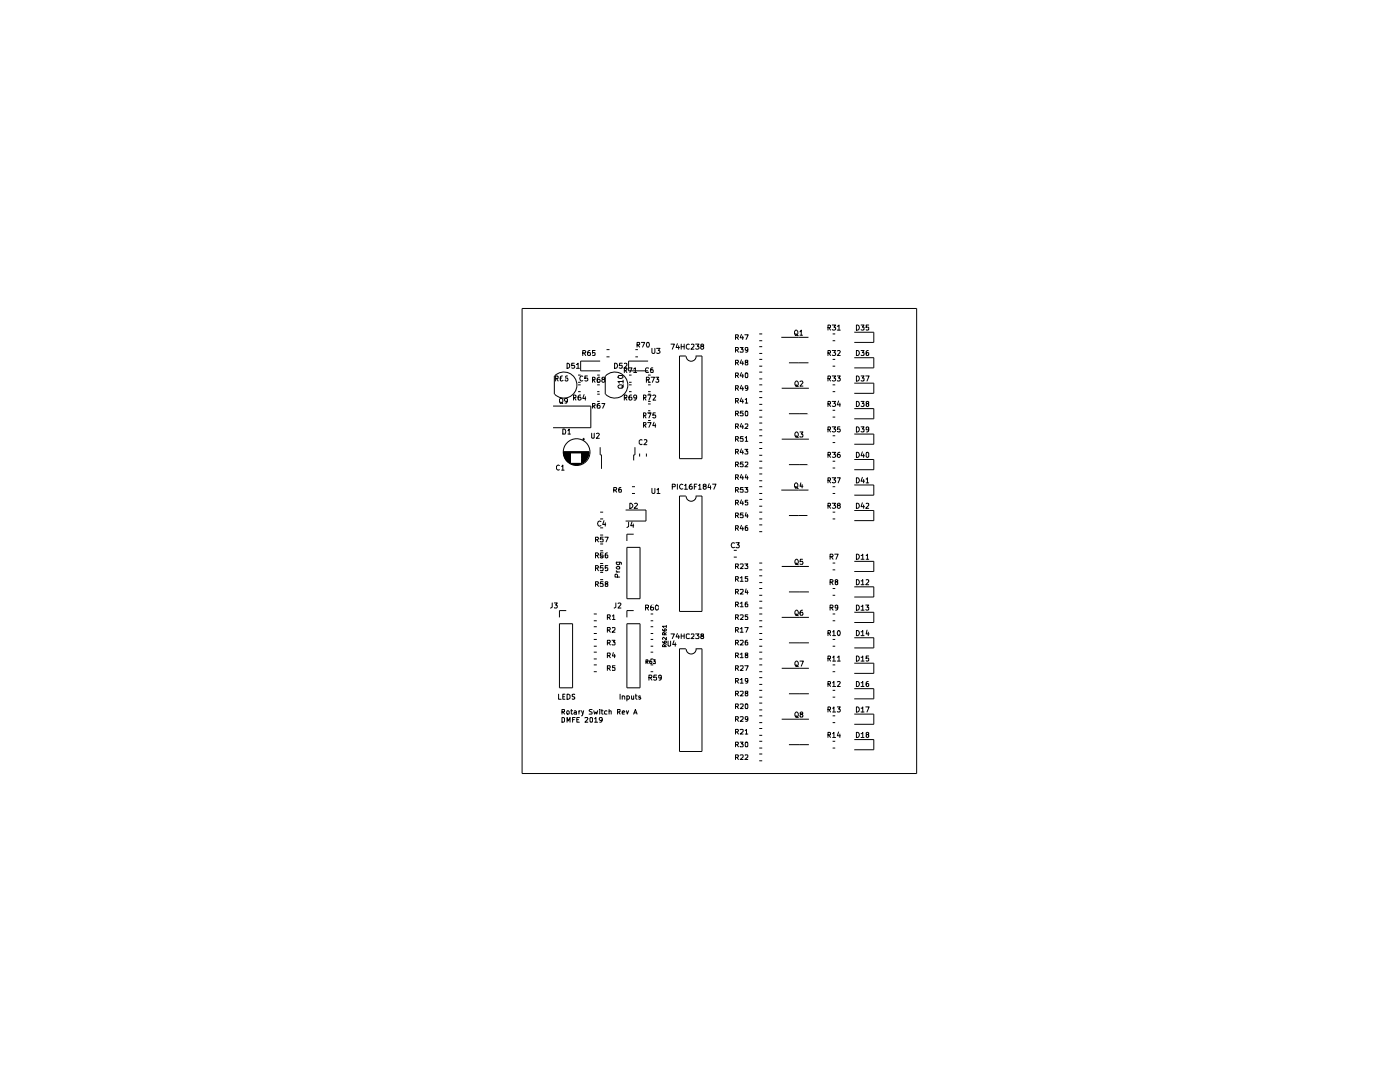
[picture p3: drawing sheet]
<svg xmlns="http://www.w3.org/2000/svg" width="279mm" height="216mm" viewBox="0 0 279 216" stroke-linecap="round" stroke-linejoin="round" font-family="sans-serif">
<g fill="none" stroke="#000" stroke-width=".2">
<path d="M104.2 61.6h78.7v92.7h-78.7zM110.6 75v3.7M110.7 75a2.6 2.6 0 0 1 3.7 0 2.6 2.6 0 0 1 0 3.7 2.6 2.6 0 0 1-3.7 0M110.9 75.5h.4l.1-.4-.5-.1v1M111.1 75.5l.3 .5M111.7 79.6l.5-.1a.63 .63 0 0 1 0 .9l-.5-.1zM112.2 75l-.3 .1-.1 .2v.6l.4 .1 .2-.1-.2-.5h-.3l-.1 .2M113.2 72.5l.5 .2v.5l-.4 .3h-.1zM113.3 75h-.3a.7 .7 0 0 0-.1 1h.3l.1-.4v-.2h-.5l-.1 .2M113.3 79.9l-.2 .2-.4-.1v-.5h.5l.1 .2-.2 .7h-.4M114.4 79.3h.5v-.4l-.5-.1v1M114.6 72.5h-.5v.5l.5-.1 .1 .4-.3 .2-.3-.1"/>
<path d="M114.6 79.3l.3 .5M115 72.7l.4-.2v1M115 73.5h.6M115.4 78.1h.5M115.4 74.8h.5M115.4 76.8h.5M115.4 76.3h.5M115.9 78.8h-.3l-.2 .3v.7h.3l.3-.1-.1-.5h-.4l-.1 .2M116.3 75.1a.45 .45 0 0 0-.6 .4 .45 .45 0 0 0 .6 .4M116.3 70.4h.5l.1-.3-.2-.2h-.4v1.1M116.6 78.7l-.3 .8h.6M116.6 70.4l.3 .6"/>
<path d="M116.8 79.2v.6M117.2 75h-.5v.5l.5-.1 .1 .5-.2 .1-.4-.1M117.7 69.9l-.3 .1-.2 .8 .3 .2 .3-.1-.1-.5h-.3l-.2 .1M118.3 75.8h.4l.1-.4-.5-.1v1M118.4 75.8l.4 .5M118.8 69.9h-.5v.5h.5v.5h-.5M119.2 78.1h.5M119.2 78.7h.5M119.2 74.8h.5M119.2 76.8h.5M119.2 76.3h.5M119.7 75.3h-.3l-.2 .2v.7l.3 .1 .3-.2-.1-.4h-.4l-.1 .2"/>
<path d="M119.8 72.1h-3.9v1.9h3.9M120.3 75.7l-.2-.2 .2-.2 .4 .1-.1 .3h-.3l-.2 .2 .2 .4 .4-.2-.2-.4M120.8 75v3.7M120.9 75a2.6 2.6 0 0 1 3.6 0 2.6 2.6 0 0 1 0 3.7 2.6 2.6 0 0 1-3.6 0M121 69.8h.6M121 71.2h.6M122.7 72.5a.52 .52 0 0 1 .6 .5 .52 .52 0 0 1-.6 .5zM123.3 77a.6 .6 0 0 1 1 0l-.1 .5h-.7zM123.4 75l.8-.1 .1 .4a.58 .58 0 0 1-1-.1zM124.2 72.5h-.5l-.1 .5 .5-.1 .1 .5h-.6M124.3 76.1h-1l.3 .4M124.3 75.9v.6"/>
<path d="M124.4 76.8l-.3 .5M124.6 79.3h.4l.1-.4-.5-.1v1M124.6 73.9l.5-.1v-.3l-.5-.1v.9M124.6 72.6h.5v.3l-.6 .6h.6M124.8 79.3l.3 .5M124.8 73.9l.3 .4M125.4 73.4h.7l-.4 .9M125.5 78.1h.5M125.5 74.8h.5M125.5 76.8h.5M125.5 76.3h.5M126 78.8h-.2l-.3 .3v.7h.4l.2-.1-.1-.5h-.4l-.1 .2"/>
<path d="M126.5 73.7l.3-.3v.9M126.5 74.3h.6M126.8 69.8h.5M126.8 71.2h.5M127.1 79.2l-.1 .2h-.5v-.2v-.2l.4-.2a.7 .7 0 0 1-.1 1h-.3M127.1 68.8l.5-.1v-.4h-.5v1M127.3 68.8l.3 .5M128 68.3h.7l-.5 1M128.4 79.3h.4l.1-.4-.5-.1v1M128.6 79.3l.3 .5M129 75.8h.5l.1-.4-.2-.1h-.4v1M129.2 68.3a.47 .47 0 0 1 .4 .5 .47 .47 0 0 1-.4 .5l-.2-.4z"/>
<path d="M129.3 78.8h.6l-.4 1M129.3 75.8l.3 .5M129.3 78.1h.6M129.3 78.7h.6M129.3 74.8h.6M129.3 76.8h.6M129.3 76.3h.6M129.3 72.1h-3.9v1.9h3.9M129.4 73.5l-.4-.1-.2 .2v.6l.2 .1h.4M129.9 75.3h.7l-.4 1M130.1 69.5v.9l.2 .1 .4-.1v-.9M130.3 78.9l.4-.1 .2 .2-.6 .8h.6"/>
<path d="M130.3 73.4l-.4 .2v.7h.5v-.5l-.4-.1-.1 .2M130.9 75.3h.6l-.4 .4 .4 .1v.4h-.6M131 69.5h.7l-.3 .4 .3 .2v.3l-.2 .1-.5-.1M133.9 68.7h.7l-.4 1M135.2 68.6l-.3 .7h.7M135.4 69v.7M135.9 68.7v1M135.9 69.2h.6M136.5 68.7v1M136.9 71h-1.3v20.5h4.5v-20.5h-1.3M136.9 71.1a1 1 0 0 0 1 1 1 1 0 0 0 1-1M137.6 68.7h-.3l-.3 .2v.5l.3 .3 .3-.1"/>
<path d="M138 68.7h.5v.4l-.6 .6h.6M138.8 68.7h.7l-.3 .4h.2l.1 .4-.3 .2-.4-.1M140 69.1l-.2-.3 .5-.1 .1 .1-.1 .3h-.3l-.2 .2 .2 .4 .4-.2-.1-.4M146.8 77.5l.5-.1v-.4h-.5v.9M146.8 69.8h.4l.2-.2-.1-.3h-.5v1M146.8 72.4l.5-.1v-.4h-.5v.9M146.8 74.9l.5-.1v-.4h-.5v1M146.8 67.3h.4l.2-.2-.1-.3h-.5v.9M147 77.5l.4 .4M147 69.8l.4 .5M147 72.4l.4 .4M147 74.9l.4 .5"/>
<path d="M147 67.3l.4 .4M147.7 69.3h.6l-.3 .4 .3 .1v.4h-.6M148 79.4l-.3 .7h.7M148 76.9l-.3 .7h.7M148 71.8l-.3 .7h.7M148 74.3l-.3 .7h.7M148 66.7l-.3 .7h.7M148.2 67.1v.6M148.2 72.1v.7M148.2 74.7v.7M148.2 77.2v.7M148.2 79.8v.6"/>
<path d="M148.6 66.8h.7l-.4 .9M148.7 79.8l.3-.3v.9M148.8 74.4h.4v.2v.8h-.4l-.1-.2zM148.9 72.3l-.2-.3 .5-.1v.2l-.5 .3 .1 .4 .4-.1v-.3l-.1-.1M149.2 77.4l-.1 .2-.4-.1v-.5h.5v.7l-.4 .2M149.2 69.8l-.1 .1-.4-.1v-.4h.5v.7l-.4 .2M151.5 78.1h.6M151.5 76.8h.6M151.5 79.3h.6M151.5 75.6h.6M151.5 73.1h.6M151.5 71.7h.6"/>
<path d="M151.5 68h.6M151.5 66.6h.6M151.5 69.2h.6M151.5 74.3h.6M151.5 70.5h.6M155.9 67.3h5.4M156 77.5h5.4M157.5 72.4h3.8M158.6 66l.4-.1a.66 .66 0 0 1 .1 1h-.4l-.1-.4zM158.7 66.6l.6 .4M158.7 76.2l.4-.2a.66 .66 0 0 1 0 1h-.3l-.2-.3zM158.8 76.8l.5 .3"/>
<path d="M159.7 66.2l.2-.3v1M159.7 76.1l.4-.1 .1 .3-.5 .7h.5M159.7 66.9h.5M165.2 65.4h.5v-.5h-.5v1M165.2 75.5h.5v-.4l-.5-.1v1M165.2 70.4h.5v-.4l-.5-.1v1.1M165.4 65.4l.3 .5M165.4 75.5l.3 .5M165.4 70.4l.3 .6M166.1 64.9h.7l-.4 .4h.3l.1 .4-.3 .2-.4-.1M166.1 75h.7l-.4 .4h.3l.1 .5-.3 .1-.4-.1M166.1 69.9h.7l-.4 .5h.3l.1 .4-.3 .2-.4-.1"/>
<path d="M166.2 78.1h.5M166.2 76.8h.5M166.2 73.1h.5M166.2 71.7h.5M166.2 68h.5M166.2 66.6h.5M167.1 65.1l.3-.2v1M167.1 75h.6l-.3 .4h.2l.1 .5-.2 .1-.4-.1M167.1 70l.4-.1 .2 .2-.6 .9h.6M167.1 65.9h.6M170.5 66.3h3.9v2h-3.9M170.5 71.4h3.9v2h-3.9"/>
<path d="M170.5 76.5h3.9v2h-3.9M170.9 75a.52 .52 0 0 1 .6 .5 .52 .52 0 0 1-.6 .5zM170.9 69.9a.52 .52 0 0 1 .6 .5 .52 .52 0 0 1-.6 .6zM170.9 64.9a.52 .52 0 0 1 .6 .5 .52 .52 0 0 1-.6 .5zM171.8 75h.6l-.3 .4 .3 .1v.4h-.6M171.8 69.9h.6l-.3 .5h.3v.5h-.6M171.8 64.9h.6l-.3 .4 .3 .1v.4h-.6M172.8 75h.7l-.5 1M173.3 69.9l-.4 .1v.2v.7h.5l-.1-.5h-.4v.1M173.4 64.9h-.5v.5h.5v.4h-.5M110.4 81h7.5v4.3h-7.5M111.6 92.9l-.2-.1-.3 .2v.6l.3 .2 .2-.1"/>
<path d="M111.8 80.3l.5 .2M112.1 93l.2-.2v1M112.1 93.8h.5M112.3 85.6a.59 .59 0 0 1 .6 .4 .59 .59 0 0 1-.2 .6h-.4zM112.4 90.4h1.5M112.4 90.5h1.5M112.4 90.6h1.5M112.4 90.3h5.2M112.4 90.2h5.2M112.5 90.8h1.4M112.5 90.9h1.4M112.5 90.7h1.4"/>
<path d="M112.6 91h1.3M112.6 91.1h1.3M112.6 91.2h1.3M112.7 91.3h1.2M112.7 91.4h1.2M112.8 91.5h1.1M112.8 91.6h1.1M112.9 91.7h1M112.9 91.8h1M113 91.9h.9M113.1 91.9h.8M113.2 92h.7"/>
<path d="M113.3 92.1h.6M113.3 85.9l.3-.3v1M113.3 86.6h.5M113.4 92.2h.5M113.5 92.3h.4M113.6 92.4h.3M113.8 92.5h2.4M113.9 92.5h2.1M114.1 92.6h1.8M114.4 92.7h1.2M116 91.5h1.2M116 90.8h1.5"/>
<path d="M116 91.6h1.2M116 91.7h1.1M116 90.9h1.5M116 92.4h.4M116 91.8h1.1M116 91.9h.9M116 91.9h1M116 92h.8M116 92.1h.7M116 92.2h.6M116 92.3h.5M116 91h1.4"/>
<path d="M116 91.1h1.4M116 91.2h1.4M116 91.3h1.3M116 91.4h1.3M116 91.4h1.2M116 90.4h1.6M116 90.5h1.6M116 90.6h1.6M116 90.7h1.5M116.2 87.6h.5M116.5 87.4v.5M118.1 86.4v1l.2 .1 .3-.1v-1"/>
<path d="M118.3 81l.5-.1-.1-.4h-.4v.9M118.4 81l.4 .4M119 86.5l.4-.1 .2 .2-.6 .9h.6M119.2 80.1h.5M119.7 80.5h-.3l-.2 .2v.7h.5v-.5h-.3l-.2 .1M119.8 89.2v1.6h.2v2.8M120.1 80.5h.6l-.4 .9M122.5 97.8l.5-.1v-.4h-.5v.9M122.7 97.8l.4 .4M123.9 97.3l-.4 .2v.6h.5v-.4l-.3-.1-.2 .2M126.1 97.1h.6M126.1 98.5h.6"/>
<path d="M126.7 89.2v1.6h-.2v1.1M127.6 90.5v.6M128.2 87.8l-.3-.1-.3 .3v.5l.3 .2 .3-.1M128.4 82.9h.4l.1-.4-.5-.1v1M128.4 84.8h.5v-.4l-.5-.1v1M128.6 87.8h.5v.3l-.6 .6h.6M128.6 82.9l.3 .5M128.6 84.8l.3 .5M129 90.5v.6M129.3 82.4h.6l-.4 1M129.3 84.3h.6l-.4 1M129.3 80.1h.6"/>
<path d="M129.3 80.6h.6M129.3 82h.6M129.3 82.5h.6M129.3 83.9h.6M130.1 97.5v.8l.2 .2 .4-.2v-.8M130.5 84.2l-.2 .7h.6M130.8 82.4h-.4l-.1 .5 .5-.1 .1 .4-.2 .2-.4-.1M130.8 84.6v.7M131.1 97.7l.3-.2v1M131.1 98.5h.6M134.2 97.1h.5l.1-.4-.6-.1v1M135.2 96.6v1"/>
<path d="M136.3 96.7a.47 .47 0 0 0-.7 .4 .47 .47 0 0 0 .7 .4M136.6 96.9l.3-.3v1M136.6 97.6h.6M136.9 99h-1.3v23h4.5v-23h-1.3M136.9 99a1 1 0 0 0 1 1 1 1 0 0 0 1-1M138.1 96.6l-.4 .1-.1 .8 .2 .1 .3-.1v-.5h-.5v.2M138.6 97.1h.3M139.1 96.6h-.5v1M139.4 96.9l.3-.3v1M139.4 97.6h.5M140.5 97l-.2-.1v-.2l.4-.1 .2 .2v.2l-.6 .1v.4l.2 .1 .4-.1v-.3l-.2-.2M141.5 96.5l-.2 .8h.6"/>
<path d="M141.8 96.9v.7M142.2 96.6h.7l-.4 1M146.8 87.6l.5-.1v-.4h-.5v1M146.8 85.1l.5-.1v-.4h-.5v.9M146.8 82.5h.5v-.5h-.5v1M146.8 80l.5-.1v-.4h-.5v.9M146.8 97.8l.5-.1v-.4h-.5v.9M146.8 95.2h.5v-.5h-.5v1M146.8 92.7l.5-.1v-.4h-.5v.9M146.8 90.2l.5-.1v-.4h-.5v.9M147 87.6l.4 .5M147 85.1l.4 .4"/>
<path d="M147 82.5l.4 .5M147 80l.4 .4M147 97.8l.4 .4M147 95.2l.4 .5M147 92.7l.4 .4M147 90.2l.4 .4M148 84.5l-.3 .7h.7M148 99.7l-.3 .7h.7M148 94.7l-.3 .6h.7M148 89.6l-.3 .7h.7M148.2 84.8v.7M148.2 89.9v.7"/>
<path d="M148.2 95v.7M148.3 87.1h-.5l-.1 .4h.6v.5h-.6M148.3 82h-.5l-.1 .5h.6v.4h-.6M148.3 97.3h-.5l-.1 .4h.6v.4h-.6M148.3 92.2h-.5l-.1 .4h.6v.4h-.6M148.6 97.3h.6l-.3 .3 .3 .1v.4h-.6M148.6 89.7h.6l-.3 .3 .3 .1v.4h-.6M148.7 87.4l.3-.3v1M148.7 84.7l.5-.1v.4l-.6 .5h.6M148.7 92.3l.5-.1v.4l-.6 .5h.6M148.7 88.1h.5M148.7 80.4h.5"/>
<path d="M148.8 82h.4v.2v.8h-.4l-.1-.2zM148.9 94.7l-.2 .6h.6M149.2 95v.7M149.2 99.8h-.5v.4h.5v.6l-.5-.1M151.5 90.8h.6M151.5 92h.6M151.5 88.3h.6M151.5 87h.6M151.5 85.8h.6M151.5 84.4h.6M151.5 83.2h.6M151.5 81.9h.6"/>
<path d="M151.5 80.7h.6M151.5 97.1h.6M151.5 99.7h.6M151.5 98.5h.6M151.5 94.6h.6M151.5 95.9h.6M151.5 93.4h.6M151.5 89.5h.6M155.9 97.8h5.4M156 87.6h5.4M157.5 92.7h3.9M157.5 82.5h3.9"/>
<path d="M158.6 96.5l.4-.1a.66 .66 0 0 1 .1 1h-.4l-.1-.4zM158.7 86.4l.4-.2a.66 .66 0 0 1 0 1h-.3l-.2-.3zM158.7 97.1l.6 .4M158.8 87l.5 .3M159.7 86.2h.5l-.3 .4h.3v.2v.4l-.5-.1M159.8 96.4l-.1 .6h.5M160.1 96.7v.7M165.2 85.7h.5v-.4l-.5-.1v1M165.2 80.6h.5v-.4l-.5-.1v1M165.2 95.8h.5v-.4l-.5-.1v1.1M165.2 90.8h.5v-.5h-.5v1M165.4 85.7l.3 .5"/>
<path d="M165.4 80.6l.3 .5M165.4 95.8l.3 .6M165.4 90.8l.3 .5M166.1 85.2h.7l-.4 .4h.3l.1 .4-.3 .2-.4-.1M166.1 80.1h.7l-.4 .4h.3l.1 .4-.3 .2-.4-.1M166.1 95.3h.7l-.4 .5h.3l.1 .4-.3 .2-.4-.1M166.1 90.3h.7l-.4 .4h.3l.1 .4-.3 .2-.4-.1M166.2 92h.5M166.2 88.3h.5M166.2 87h.5M166.2 83.2h.5M166.2 81.9h.5"/>
<path d="M166.2 97.1h.5M166.2 98.5h.5M166.2 93.4h.5M167.1 95.3h.6l-.4 1.1M167.4 80l-.3 .8h.6M167.6 85.2h-.4l-.1 .5 .5-.1 .1 .4-.2 .2-.4-.1M167.6 90.3h-.3l-.2 .8 .2 .2 .4-.2-.1-.4h-.4l-.1 .1M167.6 80.4v.7M170.5 91.7h3.9v2h-3.9M170.5 86.6h3.9v2h-3.9M170.5 81.5h3.9v2.1h-3.9M170.5 96.8h3.9v2h-3.9"/>
<path d="M170.9 95.3a.52 .52 0 0 1 .6 .5 .52 .52 0 0 1-.6 .6zM170.9 80.1a.52 .52 0 0 1 .6 .5 .52 .52 0 0 1-.6 .5zM170.9 90.3a.52 .52 0 0 1 .6 .5 .52 .52 0 0 1-.6 .5zM170.9 85.2a.52 .52 0 0 1 .6 .5 .52 .52 0 0 1-.6 .5zM171.8 80.1h.6l-.3 .4 .3 .1v.4h-.6M171.8 85.2h.6l-.3 .4 .3 .1v.4h-.6M172.1 95.2l-.3 .8h.7M172.1 90.2l-.3 .7h.7M172.4 90.6v.7M172.4 95.7v.7M172.9 95.6l.2-.3v1.1M172.9 96.4h.5"/>
<path d="M173 80.5l-.1-.1v-.2h.5l-.1 .3-.4 .1v.4l.1 .1 .4-.1v-.4l-.2-.1M173 90.3l.4 .1v.7l-.2 .2-.3-.2v-.7zM173.4 85.6l-.1 .2h-.4v-.5h.5v.6l-.1 .2-.4 .1M118.8 116.6l.6-.1v-.4h-.6v.9M118.8 113.4h.6v-.4l-.1-.1h-.5v1M118.8 110.8h.6v-.3l-.1-.2h-.5v1M118.8 107.7l.6-.1v-.4h-.6v.9M119.1 116.6l.3 .4M119.1 113.4l.3 .5M119.1 110.8l.3 .5M119.1 107.7l.3 .4M119.8 112.4h.6"/>
<path d="M119.8 114.2h.6M119.8 115.7h.6M119.8 109.9h.6M119.8 111.1h.6M119.8 103.5h.6M119.8 102.2h.6M119.8 106.8h.6M119.8 108.5h.6M119.8 105.3h.6M119.9 104.1a.47 .47 0 0 0-.6 .4 .47 .47 0 0 0 .6 .4M120.4 116.1h-.5l-.1 .4h.6v.4h-.6M120.4 112.9h-.5l-.1 .5 .5-.1 .1 .5h-.6"/>
<path d="M120.4 110.3h-.5l-.1 .5 .5-.1 .1 .6h-.6M120.4 107.2h-.5l-.1 .4h.6v.4h-.6M120.5 103.9l-.2 .7h.6M120.7 107.2h.7l-.4 .9M120.8 104.3v.7M121 116.5l-.2-.3 .4-.1 .1 .2-.5 .3 .1 .4 .4-.1v-.3l-.2-.1M121.2 110.3l-.3 .1-.1 .2v.7h.5l-.1-.6h-.3l-.1 .2M121.3 112.9h-.5v.5h.5v.4h-.5M123 113.9l.2 .2M123 113.2l.5-.2 .2 .1v.4h-.5zM123 112.2h.8l.2 .1v.3M123 114.1h.7"/>
<path d="M123.1 112.2l-.1 .2 .2 .3 .5-.1v-.4M123.2 115.1v-.5h-.5v.5h1M124.9 101.8h4v2.2h-4M125.1 109.2h2.6v10.3h-2.6zM125.4 104.2v.9l-.3 .1M125.7 100.4h.3l.3 .4-.3 .6h-.3zM126.1 104.1l-.2 .8h.6M126.4 104.6v.6M126.5 106.6h-1.4v1.3M126.6 100.5l.5-.1 .1 .3-.7 .7h.7M146.4 111.2h.6M146.4 109.8h.6"/>
<path d="M146.6 108.4a.47 .47 0 0 0-.7 .4 .47 .47 0 0 0 .7 .4M146.8 118.1l.5-.1v-.4h-.5v.9M146.8 115.6l.5-.1v-.4h-.5v.9M146.8 113l.5-.1v-.4h-.5v1M146.8 100.3l.5-.1v-.4h-.5v1M146.8 102.9l.5-.1v-.4h-.5v.9M146.8 105.4l.5-.1v-.4h-.5v.9M146.9 108.3h.6l-.3 .4h.3v.4l-.1 .2-.5-.1M147 118.1l.4 .4M147 115.6l.4 .4M147 113l.4 .5M147 100.3l.4 .5"/>
<path d="M147 102.9l.4 .4M147 105.4l.4 .4M147.7 117.7h.6v.3l-.6 .5h.6M147.7 115.3l.4-.2v.9M147.7 112.6h.6v.3l-.6 .6h.6M147.7 116h.6M148 104.8l-.3 .7h.7M148.2 100.1v.7M148.2 105.2v.6M148.3 102.4h-.5l-.1 .4h.6v.4h-.6M148.6 112.5h.6l-.3 .4h.3v.5h-.6M148.9 117.5l-.2 .7h.6"/>
<path d="M148.9 102.3l-.2 .7h.6M149.2 104.9l-.5 .2v.6h.5v-.4l-.3-.1-.2 .2M149.2 102.6v.7M149.2 117.9v.6M149.2 115.1h-.5v.4h.5v.5l-.5-.1M151.5 113.7h.6M151.5 118.8h.6M151.5 117.4h.6M151.5 112.4h.6M151.5 120h.6M151.5 116.2h.6M151.5 114.9h.6"/>
<path d="M151.5 101h.6M151.5 103.5h.6M151.5 102.2h.6M151.5 104.7h.6M151.5 106.1h.6M156 113h5.4M157.5 118.1h3.9M157.5 102.9h3.8M158.7 111.8l.4-.2a.66 .66 0 0 1 0 1h-.3l-.2-.3zM158.8 112.4l.5 .3M160.2 111.6h-.5v.5l.5-.1v.6l-.5-.1M165.2 100.9h.5v-.4l-.5-.1v1"/>
<path d="M165.4 100.9l.3 .5M165.7 116.2h.5l.1-.4-.2-.1h-.4v1M165.7 111.1h.5l.1-.4-.2-.1h-.4v1M165.9 116.2l.4 .5M165.9 111.1l.4 .5M166.1 100.4h.7l-.4 .4h.3l.1 .5-.3 .1-.4-.1M166.2 113.7h.5M166.2 118.8h.5M166.2 117.4h.5M166.2 112.4h.5M166.2 103.5h.5M166.2 102.2h.5"/>
<path d="M166.6 110.6h.7l-.5 1M166.8 116.1l-.1-.1v-.3h.5l-.1 .4-.4 .1v.4l.1 .1 .4-.1v-.4l-.2-.1M167.3 100.8l-.2-.2 .4-.2 .2 .2-.1 .2h-.3l-.2 .2 .2 .4 .4-.1-.2-.5M170.5 101.9h3.9v2h-3.9M170.5 112h3.9v2h-3.9M170.5 117.1h3.9v2h-3.9M170.9 115.7a.52 .52 0 0 1 .6 .5 .52 .52 0 0 1-.6 .5zM170.9 100.4a.52 .52 0 0 1 .6 .5 .52 .52 0 0 1-.6 .5zM170.9 110.6a.52 .52 0 0 1 .6 .5 .52 .52 0 0 1-.6 .5zM171.8 115.9h.2l.2-.2v1M171.8 110.8h.2l.2-.2v1M171.8 116.7h.6"/>
<path d="M171.8 111.6h.6M172.1 100.3l-.3 .8h.7M172.4 100.8v.6M172.9 115.7h.5v.4l-.6 .6h.6M172.9 100.5h.5v.3l-.6 .6h.6M172.9 110.8l.2-.2v1M172.9 111.6h.5M110.2 120.3v.9l-.3 .1M110.6 120.3h.6l-.3 .4h.2l.1 .5-.1 .1-.5-.1M111.5 138.5v1h.5M111.6 124.5h2.7v12.7h-2.7zM112.3 139h.4"/>
<path d="M112.7 138.5h-.4v1h.4M113 121.8h-1.4v1.4M113.2 138.5h.2l.4 .3v.5l-.4 .2h-.2zM114.7 138.6h-.5v.3l.5 .2v.3h-.5M118.5 125.1h.6M118.5 123.9h.6M118.5 122.5h.6M118.5 127.6h.6M118.5 126.4h.6M118.5 130.1h.6M118.5 128.9h.6M118.5 134h.6"/>
<path d="M118.5 131.5h.6M118.5 132.7h.6M121.2 128.3h.4l.2-.3-.1-.2h-.5v.9M121.2 125.7l.5-.1v-.4h-.5v1M121.2 123.2l.5-.1v-.4h-.5v.9M121.2 133.3h.4l.2-.2-.1-.3h-.5v1M121.2 130.8h.4l.2-.2-.1-.3h-.5v.9M121.5 128.3l.3 .4M121.5 125.7l.3 .5M121.5 123.2l.3 .4M121.5 133.3l.3 .5M121.5 130.8l.3 .4"/>
<path d="M122.1 127.8h.6l-.3 .3 .3 .1v.4h-.6M122.2 125.3l.5-.1v.4l-.6 .6h.6M122.2 122.9l.3-.2v.9M122.2 123.6h.5M122.4 130.2l-.2 .7h.6M122.7 130.6v.6M122.7 132.8h-.5v.5h.5v.5l-.5-.1M122.9 120.3v.9l-.3 .1M123.3 120.4l.5-.1 .1 .2-.6 .8h.6M123.8 138.5v1M124.2 138.9h.3l.2 .1v.5M124.2 138.9v.6"/>
<path d="M125.1 138.9h.3l.2 .1v.4l-.2 .1-.3-.1M125.1 124.5h2.6v12.7h-2.6zM125.1 138.9v1M126 138.9v.5h.5M126.5 138.9v.6M126.5 121.8h-1.4v1.4M126.8 138.9h.3M126.9 138.5v.9l.2 .1M127.8 138.9h-.2l-.1 .2 .3 .1 .1 .2-.2 .1-.2-.1M128.8 121.2h.5l.1-.4-.6-.1v1.1M128.9 132.1l.4-.1v-.3h-.4v.7M129.1 121.2l.3 .6"/>
<path d="M129.1 132.1l.2 .3M129.5 135.2h.5l.1-.3-.2-.2h-.4v1M129.8 135.2l.3 .5M129.9 125.1h.5M129.9 123.9h.5M129.9 122.5h.5M129.9 127.6h.5M129.9 126.4h.5M129.9 130.1h.5M129.9 128.9h.5M129.9 134h.5M129.9 131.5h.5"/>
<path d="M129.9 132.7h.5M130 131.7l-.3 .1v.5l.3 .1v-.4l-.3 .1M130.4 120.7h-.3l-.2 .3v.7l.3 .1 .2-.2v-.4h-.5v.1M130.4 131.7h.4l-.3 .3h.3v.4l-.4-.1M130.9 120.8l.2-.1 .3 .2v.7l-.3 .2a.58 .58 0 0 1-.2-1zM131 134.7h-.5l-.1 .5 .6-.1v.5h-.6M132 135.1l-.1 .2h-.4v-.5h.5v.7l-.1 .1-.4 .1M132.2 128a.48 .48 0 0 0 .8 .3l-.1-.4h-.3v.5M132.2 125.6l.2 .3h.5l.1-.3-.4-.1v.4M132.6 129v-.2l-.2-.2-.2 .4h.8M132.6 126.7v-.4l-.3-.1-.1 .5h.8M133 127.2v.5l-.5-.5-.3 .1 .1 .3"/>
<path d="M133 125h-.8l.3 .2M133 128.6l-.4 .3M133 126.2l-.4 .3M133 124.8v.4M133.3 127.9v1h.2h.3v-1M133.9 126.5h.7l-.4 .9M134.5 127.8l-.2 .8h.6M134.8 128.3v.6M135.2 126.4l-.3 .7h.7M135.4 126.7v.7M135.9 126.5v.9M135.9 126.9h.6"/>
<path d="M136.5 126.5v.9M136.9 129.5h-1.3v20.4h4.5v-20.4h-1.3M136.9 129.5a1 1 0 0 0 1 1 1 1 0 0 0 1-1M137.6 126.6l-.5-.1-.1 .2v.6l.1 .1 .5-.1M138 126.6l.4-.1 .1 .4-.6 .5h.6M138.8 126.5h.7l-.3 .3 .3 .2-.1 .4-.6-.1M140 126.9l-.2-.2 .1-.2h.4v.3l-.4 .1-.1 .2 .1 .3h.4l.1-.3-.1-.2M146.8 130.8h.4l.2-.2-.1-.3h-.5v.9M146.8 138.4h.4l.2-.2-.1-.3h-.5v1M146.8 135.9h.4l.2-.3-.1-.2h-.5v.9M146.8 133.3h.4l.2-.2-.1-.3h-.5v1M146.8 123.2l.5-.1v-.4h-.5v.9"/>
<path d="M146.8 125.7l.5-.1v-.4h-.5v1M146.8 120.6h.5v-.5h-.5v1M146.8 128.3l.5-.1v-.4h-.5v.9M147 130.8l.4 .4M147 138.4l.4 .5M147 135.9l.4 .4M147 133.3l.4 .5M147 123.2l.4 .4M147 125.7l.4 .5M147 120.6l.4 .5M147 128.3l.4 .4M147.7 130.6l.4-.3v.9"/>
<path d="M147.7 138h.6v.3l-.6 .6h.6M147.7 135.6l.4-.2v.9M147.7 132.9h.6v.4l-.6 .5h.6M147.7 122.8h.6v.3l-.6 .5h.6M147.7 125.5l.4-.3v1M147.7 120.4l.4-.3v1M147.7 127.8h.6v.4l-.6 .5h.6M147.7 131.2h.6M147.7 136.3h.6M147.7 126.2h.6M147.7 121.1h.6M148.6 132.8h.7l-.4 1"/>
<path d="M148.6 125.2h.7l-.4 1M148.9 130.7l-.2-.3 .5-.1v.3l-.5 .2 .1 .4 .4-.1v-.3l-.1-.1M148.9 138.3l-.2-.3 .5-.1v.3l-.5 .2 .1 .5 .4-.1v-.4l-.1-.1M149.2 120.1l-.5 .2v.7h.5v-.4l-.3-.1-.2 .1M149.2 127.8l-.5 .1v.7h.5v-.4l-.3-.1-.2 .2M149.2 135.8l-.1 .2-.4-.1v-.4h.5v.6l-.4 .2M149.2 122.7h-.5v.4h.5v.5l-.5-.1M151.5 125.1h.6M151.5 123.9h.6M151.5 122.5h.6M151.5 127.6h.6M151.5 126.4h.6"/>
<path d="M151.5 130.1h.6M151.5 128.9h.6M151.5 134h.6M151.5 131.5h.6M151.5 132.7h.6M151.5 139.1h.6M151.5 137.8h.6M151.5 136.6h.6M151.5 135.2h.6M151.5 121.3h.6M156 133.3h5.4M156 123.2h5.4"/>
<path d="M157.5 138.4h3.9M157.5 128.3h3.9M158.7 132.1l.4-.2a.66 .66 0 0 1 0 1h-.3l-.2-.3zM158.7 121.9l.4-.1a.66 .66 0 0 1 0 1h-.3l-.2-.4zM158.8 132.7l.5 .3M158.8 122.5l.5 .4M159.7 131.9h.6l-.4 1M160.2 121.8h-.4a.74 .74 0 0 0-.1 1h.5v-.5v-.1h-.5v.1M165.2 126.3h.5v-.4l-.5-.1v1M165.2 136.5h.5v-.4l-.5-.1v1M165.2 131.4h.5v-.4l-.5-.1v1M165.4 126.3l.3 .5"/>
<path d="M165.4 136.5l.3 .5M165.4 131.4l.3 .5M165.7 121.2h.5l.1-.3-.2-.2h-.4v1.1M165.9 121.2l.4 .6M166.2 126.1l.2-.3v1M166.2 136.2l.2-.2v1M166.2 131.1l.2-.2v1M166.2 123.9h.5M166.2 122.5h.5M166.2 127.6h.5M166.2 128.9h.5M166.2 134h.5"/>
<path d="M166.2 132.7h.5M166.2 139.1h.5M166.2 137.8h.5M166.2 126.8h.6M166.2 137h.6M166.2 131.9h.6M167.1 136.1l.4-.1 .2 .1-.6 .9h.6M167.1 131.1l.3-.2v1M167.1 131.9h.6M167.2 125.9l.2-.1a.55 .55 0 0 1 .3 .5 .55 .55 0 0 1-.3 .5l-.2-.1-.1-.3zM167.2 121.2l-.1 .1h-.3l-.1-.5h.5v.7l-.1 .2-.3 .1M170.5 122.2h3.9v2h-3.9"/>
<path d="M170.5 127.3h3.9v2h-3.9M170.5 132.3h3.9v2.1h-3.9M170.5 137.4h3.9v2h-3.9M170.9 120.7a.52 .52 0 0 1 .6 .5 .52 .52 0 0 1-.6 .6zM170.9 136a.52 .52 0 0 1 .6 .5 .52 .52 0 0 1-.6 .5zM170.9 130.9a.52 .52 0 0 1 .6 .5 .52 .52 0 0 1-.6 .5zM170.9 125.8a.52 .52 0 0 1 .6 .5 .52 .52 0 0 1-.6 .5zM171.8 121h.2l.2-.3v1.1M171.8 136.2h.2l.2-.2v1M171.8 131.1h.2l.2-.2v1M171.8 126.1h.2l.2-.3v1M171.8 121.8h.6"/>
<path d="M171.8 126.8h.6M171.8 137h.6M171.8 131.9h.6M172.8 120.7h.6l-.4 .5h.4v.5h-.6M173 125.7l-.1 .8h.6M173.3 136l-.4 .1v.1v.7h.5l-.1-.5h-.4v.2M173.3 126.2v.6M173.4 130.9h-.5v.5h.5v.4h-.5M112.2 142.1l.5-.1v-.4h-.5v.9M112.2 143.2h.3l.2 .1v.6l-.2 .2h-.3zM112.4 142.1l.3 .4M113.2 141.9l.2-.1 .2 .2-.1 .5h-.3z"/>
<path d="M113.2 144.1v-.9l.2 .6 .4-.6v.9M113.9 141.8h.4M114 141.6v.8l.3 .1M114.3 143.6h.3M114.6 141.9l.3-.1 .1 .2v.5h-.4v-.3l.4-.1M114.8 143.2h-.5v.9M115.1 143.6h.4M115.5 141.8v.7M115.6 143.2h-.5v.9h.5M115.8 141.8l-.3 .3M116 141.8l.3 .7M116.5 141.8l-.3 .9-.2 .1"/>
<path d="M116.7 143.3l.5-.1 .1 .1-.6 .8h.6M117.8 143.2h.4l.1 .1-.1 .8h-.4l-.1-.2zM118.2 141.6h-.5l-.1 .1 .1 .3 .5 .2v.2l-.6 .1M118.5 141.8l.2 .7 .2-.4 .2 .4 .2-.7M118.7 143.4l.2-.2v.9M118.7 144.1h.6M119.7 141.6h.1M119.7 141.8v.7M119.9 141.8h.5M120.1 141.6v.8l.3 .1M120.2 143.6l-.3 .2-.3-.2 .1-.4 .4 .1a.64 .64 0 0 1-.2 .8h-.2M121.1 141.9l-.2-.1-.3 .3 .1 .4h.4"/>
<path d="M121.6 142l.1-.2 .3 .1v.6M121.6 141.6v.9M123.2 142.1l.6-.1v-.4h-.6v.9M123.5 142.1l.3 .4M124.2 142.2l.5-.1-.2-.3-.3 .2v.4l.4 .1M125 141.8l.2 .7 .2-.7M126.5 142.5l.3-.9 .3 .9M126.5 142.2h.6M146.8 151.1h.4l.2-.2-.1-.3h-.5v1M146.8 148.6h.4l.2-.3-.1-.2h-.5v.9M146.8 143.5h.4l.2-.2-.1-.3h-.5v.9M146.8 146h.4l.2-.2-.1-.3h-.5v1"/>
<path d="M146.8 141h.4l.2-.3-.1-.2h-.5v.9M147 151.1l.4 .5M147 148.6l.4 .4M147 143.5l.4 .4M147 146l.4 .5M147 141l.4 .4M147.7 150.7h.6v.3l-.6 .6h.6M147.7 148.1h.6l-.3 .3 .3 .1v.4h-.6M147.7 143.1h.6v.3l-.6 .5h.6M147.7 145.6h.6v.4l-.6 .5h.6M147.7 140.5h.6v.4l-.6 .5h.6M148.7 150.7l.5-.1v.4l-.6 .6h.6"/>
<path d="M148.7 145.8l.3-.3v1M148.7 146.5h.5M148.8 148.1h.4v.2v.7h-.4l-.1-.2zM148.8 140.5h.4v.1v.8h-.4l-.1-.2zM149.2 143.4l-.1 .2-.4-.1v-.4h.5v.7l-.4 .1M151.5 150.5h.6M151.5 149.3h.6M151.5 151.8h.6M151.5 140.3h.6M151.5 141.6h.6M151.5 142.8h.6M151.5 146.7h.6"/>
<path d="M151.5 147.9h.6M151.5 144.2h.6M151.5 145.4h.6M156 143.5h5.4M157.5 148.6h3.9M158.7 142.2l.4-.1a.66 .66 0 0 1 0 1h-.3l-.2-.4zM158.8 142.8l.5 .4M159.9 142.5l-.2-.2v-.1l.4-.1 .1 .2v.2l-.5 .1v.5h.5v-.4l-.1-.2M165.2 146.6h.5v-.4l-.5-.1v1.1M165.2 141.6h.5v-.5h-.5v1M165.4 146.6l.3 .6M165.4 141.6l.3 .5"/>
<path d="M166.2 146.4l.2-.3v1.1M166.2 141.3l.2-.2v1M166.2 149.3h.5M166.2 142.8h.5M166.2 147.9h.5M166.2 144.2h.5M166.2 147.2h.6M166.2 142.1h.6M167.1 141.1h.6l-.3 .4h.2l.1 .4-.2 .2-.4-.1M167.4 146l-.3 .8h.6M167.6 146.5v.7M170.5 142.5h3.9v2h-3.9"/>
<path d="M170.5 147.6h3.9v2h-3.9M170.9 146.1a.52 .52 0 0 1 .6 .5 .52 .52 0 0 1-.6 .6zM170.9 141.1a.52 .52 0 0 1 .6 .5 .52 .52 0 0 1-.6 .5zM171.8 146.4h.2l.2-.3v1.1M171.8 141.3h.2l.2-.2v1M171.8 147.2h.6M171.8 142.1h.6M172.8 141.1h.7l-.5 1M173 146.6l-.1-.1v-.3h.5l-.1 .4h-.4v.5l.1 .1 .4-.1v-.5h-.2"/>
<circle cx="115.1" cy="90.2" r="2.67"/>
</g>
<g fill="#fff">
<path d="M131.1 121.1h.2l.1 .1-.1 .2h-.2l-.1-.2z"/>
<path d="M122.6 115.4h.2l.2 .2-.2 .2h-.2l-.1-.2z"/>
<path d="M122.6 116.7h.2l.1 .1-.1 .2h-.2l-.2-.2z"/>
<path d="M130.2 113.5h.2l.1 .2-.1 .2h-.2l-.1-.2z"/>
<path d="M130.2 115.4h.2l.1 .2-.1 .2h-.2l-.1-.2z"/>
<path d="M120 121.1h.2l.1 .2-.1 .2h-.2l-.1-.2z"/>
<path d="M130.2 120.6h.2l.1 .2-.1 .2h-.2l-.1-.2z"/>
<path d="M168.3 128.1h.2l.1 .2-.1 .2h-.2l-.1-.2z"/>
<path d="M168.3 133.2h.2l.1 .1-.1 .2h-.2l-.1-.2z"/>
<path d="M161.8 134.5h.2l.2 .2-.2 .2h-.2l-.1-.2z"/>
<path d="M171.4 133.2h.2l.1 .1-.1 .2h-.2l-.1-.2z"/>
<path d="M161.7 129.2h.2l.1 .2-.1 .2h-.2l-.1-.2z"/>
<path d="M171.4 128.1h.2l.1 .2-.1 .2h-.2l-.1-.2z"/>
<path d="M168.3 138.2h.2l.1 .2-.1 .2h-.2l-.1-.2z"/>
<path d="M168.3 148.4h.2l.1 .2-.1 .2h-.2l-.1-.2z"/>
<path d="M171.4 148.4h.2l.1 .2-.1 .2h-.2l-.1-.2z"/>
<path d="M168.3 143.3h.2l.1 .2-.1 .2h-.2l-.1-.2z"/>
<path d="M171.4 143.3h.2l.1 .2-.1 .2h-.2l-.1-.2z"/>
<path d="M171.4 138.2h.2l.1 .2-.1 .2h-.2l-.1-.2z"/>
<path d="M171.4 123h.2l.1 .2-.1 .2h-.2l-.1-.2z"/>
<path d="M168.3 117.9h.2l.1 .2-.1 .2h-.2l-.1-.2z"/>
<path d="M171.4 117.9h.2l.1 .2-.1 .2h-.2l-.1-.2z"/>
<path d="M168.3 112.8h.2l.1 .2-.1 .2h-.2l-.1-.2z"/>
<path d="M168.3 123h.2l.1 .2-.1 .2h-.2l-.1-.2z"/>
<path d="M171.4 112.8h.2l.1 .2-.1 .2h-.2l-.1-.2z"/>
<path d="M154.9 144h.2l.1 .2-.1 .2h-.2l-.1-.2z"/>
<path d="M161.9 148.4h.2l.1 .2-.1 .2h-.2l-.1-.2z"/>
<path d="M161.9 138.2h.2l.1 .2-.1 .2h-.2l-.1-.2z"/>
<path d="M161.8 144.5h.2l.2 .2-.2 .2h-.2l-.1-.2z"/>
<path d="M154.9 146.5h.2l.1 .2-.1 .2h-.2l-.1-.2z"/>
<path d="M161.8 124.2h.2l.2 .2-.2 .2h-.2l-.1-.2z"/>
<path d="M161.9 117.9h.2l.1 .2-.1 .2h-.2l-.1-.2z"/>
<path d="M161.8 114h.2l.2 .2-.2 .2h-.2l-.1-.2z"/>
<path d="M154.9 114.1h.2l.1 .2-.1 .2h-.2l-.1-.2z"/>
<path d="M154.9 116.1h.2l.1 .1-.1 .2h-.2l-.1-.2z"/>
<path d="M154.9 124.3h.2l.1 .2-.1 .1h-.2l-.1-.1z"/>
<path d="M154.6 126.2h.2l.2 .2-.2 .2h-.2l-.1-.2z"/>
<path d="M139.1 135.7h.3l.1 .2-.1 .2h-.3l-.1-.2z"/>
<path d="M138.4 143.3h.2l.1 .2-.1 .2h-.2l-.1-.2z"/>
<path d="M154.3 134.4h.2l.1 .2-.1 .2h-.2l-.1-.2z"/>
<path d="M154.3 136.4h.2l.1 .2-.1 .2h-.2l-.1-.2z"/>
<path d="M161.2 82.4h.2l.2 .1-.2 .2h-.2l-.1-.2z"/>
<path d="M161.8 78.5h.2l.2 .2-.2 .1h-.2l-.1-.1z"/>
<path d="M162.3 73.3h.2l.2 .2-.2 .2h-.2l-.1-.2z"/>
<path d="M161.8 68.2h.2l.1 .2-.1 .2h-.2l-.2-.2z"/>
<path d="M154.3 68.4h.2l.1 .2-.1 .2h-.2l-.1-.2z"/>
<path d="M154.6 70.3h.2l.2 .1-.2 .2h-.2l-.1-.2z"/>
<path d="M154.9 78.6h.2l.1 .1-.1 .2h-.2l-.1-.2z"/>
<path d="M154.6 80.4h.2l.2 .2-.2 .2h-.2l-.1-.2z"/>
<path d="M171.4 77.3h.2l.1 .2-.1 .2h-.2l-.1-.2z"/>
<path d="M168.3 72.2h.2l.1 .2-.1 .2h-.2l-.1-.2z"/>
<path d="M171.4 72.2h.2l.1 .2-.1 .2h-.2l-.1-.2z"/>
<path d="M168.3 67.1h.2l.1 .2-.1 .2h-.2l-.1-.2z"/>
<path d="M168.3 77.3h.2l.1 .2-.1 .2h-.2l-.1-.2z"/>
<path d="M171.4 67.1h.2l.1 .2-.1 .2h-.2l-.1-.2z"/>
<path d="M161.2 92.5h.2l.2 .2-.2 .2h-.2l-.1-.2z"/>
<path d="M161.8 88.6h.2l.2 .2-.2 .2h-.2l-.1-.2z"/>
<path d="M168.3 92.5h.2l.1 .2-.1 .2h-.2l-.1-.2z"/>
<path d="M171.4 92.5h.2l.1 .2-.1 .2h-.2l-.1-.2z"/>
<path d="M168.3 87.4h.2l.1 .2-.1 .2h-.2l-.1-.2z"/>
<path d="M171.4 87.4h.2l.1 .2-.1 .2h-.2l-.1-.2z"/>
<path d="M168.3 82.4h.2l.1 .1-.1 .2h-.2l-.1-.2z"/>
<path d="M171.4 82.4h.2l.1 .1-.1 .2h-.2l-.1-.2z"/>
<path d="M168.3 102.7h.2l.1 .2-.1 .2h-.2l-.1-.2z"/>
<path d="M171.4 102.7h.2l.1 .2-.1 .2h-.2l-.1-.2z"/>
<path d="M168.3 97.6h.2l.1 .2-.1 .2h-.2l-.1-.2z"/>
<path d="M171.4 97.6h.2l.1 .2-.1 .2h-.2l-.1-.2z"/>
<path d="M161.8 99h.2l.1 .2-.1 .2h-.2l-.2-.2z"/>
<path d="M154.9 90.6h.2l.1 .2-.1 .2h-.2l-.1-.2z"/>
<path d="M154.9 98.9h.2l.1 .2-.1 .1h-.2l-.1-.1z"/>
<path d="M161.2 102.7h.2l.2 .2-.2 .2h-.2l-.1-.2z"/>
<path d="M154.3 88.7h.2l.1 .2-.1 .2h-.2l-.1-.2z"/>
<path d="M154.6 100.8h.2l.2 .2-.2 .2h-.2l-.1-.2z"/>
<path d="M137.8 79.8h.2l.1 .2-.1 .2h-.2l-.1-.2z"/>
<path d="M129.9 79.7h.2l.1 .1-.1 .2h-.2l-.1-.2z"/>
<path d="M129.9 81.8h.2l.1 .2-.1 .1h-.2l-.1-.1z"/>
<path d="M132 77.9h.2l.1 .2-.1 .2h-.2l-.1-.2z"/>
<path d="M138.4 77.3h.2l.1 .2-.1 .2h-.2l-.1-.2z"/>
<path d="M137.1 74.7h.2l.1 .2-.1 .2h-.2l-.1-.2z"/>
<path d="M139.1 101.4h.3l.1 .2-.1 .2h-.3l-.1-.2z"/>
<path d="M138.4 82.4h.2l.1 .1-.1 .2h-.2l-.1-.2z"/>
<path d="M137.1 100.1h.2l.1 .2-.1 .2h-.2l-.1-.2z"/>
<path d="M140.9 95.7h.2l.1 .2-.1 .2h-.2l-.1-.2z"/>
<path d="M135.9 101.9h.2l.1 .2-.1 .2h-.2l-.1-.2z"/>
<path d="M130.2 92.5h.2l.1 .2-.1 .2h-.2l-.1-.2z"/>
<path d="M121.3 73.5h.2l.1 .2-.1 .1h-.2l-.1-.1z"/>
<path d="M127.6 84.2h.2l.1 .2-.1 .2h-.2l-.1-.2z"/>
<path d="M126.4 77.9h.2l.1 .2-.1 .2h-.2l-.1-.2z"/>
<path d="M120 82.4h.2l.1 .1-.1 .2h-.2l-.1-.2z"/>
<path d="M119.8 78h.2l.1 .1-.1 .2h-.2l-.2-.2z"/>
<path d="M116.2 77.9h.2l.1 .2-.1 .2h-.2l-.1-.2z"/>
<path d="M143.5 106.5h.2l.1 .2-.1 .2h-.2l-.1-.2z"/>
<path d="M123.1 110.3h.2l.2 .2-.2 .2h-.2l-.1-.2z"/>
<path d="M130.7 109h.2l.1 .2-.1 .2h-.2l-.1-.2z"/>
<path d="M137.6 105.2h.2l.1 .2-.1 .2h-.2l-.1-.2z"/>
<path d="M137.8 103.4h.2l.1 .1-.1 .2h-.2l-.1-.2z"/>
<path d="M123.1 98.9h.2l.2 .2-.2 .1h-.2l-.1-.1z"/>
<path d="M144.7 111.6h.2l.1 .2-.1 .1h-.2l-.1-.1z"/>
<circle cx="109.3" cy="66.6" r="1.65"/>
<circle cx="109.3" cy="149.3" r="1.65"/>
<circle cx="177.3" cy="97.8" r=".72"/>
<circle cx="177.3" cy="92.7" r=".72"/>
<circle cx="177.3" cy="87.6" r=".72"/>
<circle cx="177.3" cy="82.6" r=".72"/>
<circle cx="177.3" cy="77.5" r=".72"/>
<circle cx="177.3" cy="102.9" r=".72"/>
<circle cx="177.3" cy="72.4" r=".72"/>
<circle cx="141.7" cy="72.4" r=".47"/>
<circle cx="141.7" cy="74.9" r=".47"/>
<circle cx="141.7" cy="77.5" r=".47"/>
<circle cx="177.3" cy="67.3" r=".72"/>
<circle cx="115" cy="91.4" r=".47"/>
<circle cx="122.7" cy="78.1" r=".38"/>
<circle cx="111.2" cy="99.7" r=".72"/>
<circle cx="112.5" cy="75.5" r=".38"/>
<circle cx="112.5" cy="78.1" r=".38"/>
<circle cx="111.2" cy="104.8" r=".72"/>
<circle cx="112.5" cy="76.8" r=".38"/>
<circle cx="115" cy="88.9" r=".47"/>
<circle cx="134.1" cy="82.5" r=".47"/>
<circle cx="141.7" cy="80" r=".47"/>
<circle cx="134.1" cy="80" r=".47"/>
<circle cx="134.1" cy="77.5" r=".47"/>
<circle cx="134.1" cy="74.9" r=".47"/>
<circle cx="134.1" cy="72.4" r=".47"/>
<circle cx="125.8" cy="66.6" r=".72"/>
<circle cx="122.7" cy="76.8" r=".38"/>
<circle cx="130.9" cy="66.6" r=".72"/>
<circle cx="122.7" cy="75.5" r=".38"/>
<circle cx="120.7" cy="66.6" r=".72"/>
<circle cx="141.7" cy="82.5" r=".47"/>
<circle cx="141.7" cy="85.1" r=".47"/>
<circle cx="134.1" cy="87.6" r=".47"/>
<circle cx="134.1" cy="85.1" r=".47"/>
<circle cx="141.7" cy="87.6" r=".47"/>
<circle cx="134.1" cy="90.2" r=".47"/>
<circle cx="141.7" cy="90.2" r=".47"/>
<circle cx="134.1" cy="141" r=".47"/>
<circle cx="134.1" cy="148.6" r=".47"/>
<circle cx="134.1" cy="146" r=".47"/>
<circle cx="134.1" cy="143.5" r=".47"/>
<circle cx="134.1" cy="138.4" r=".47"/>
<circle cx="141.7" cy="143.5" r=".47"/>
<circle cx="141.7" cy="146.1" r=".47"/>
<circle cx="141.7" cy="148.6" r=".47"/>
<circle cx="113" cy="128.3" r=".55"/>
<circle cx="113" cy="135.9" r=".55"/>
<circle cx="113" cy="133.3" r=".55"/>
<circle cx="113" cy="130.8" r=".55"/>
<circle cx="113" cy="125.7" r=".55"/>
<circle cx="113" cy="123.2" r=".55"/>
<circle cx="111.2" cy="115" r=".72"/>
<circle cx="111.2" cy="109.9" r=".72"/>
<circle cx="126.5" cy="133.3" r=".55"/>
<circle cx="134.1" cy="135.9" r=".47"/>
<circle cx="126.5" cy="135.9" r=".55"/>
<circle cx="134.1" cy="133.3" r=".47"/>
<circle cx="134.1" cy="130.8" r=".47"/>
<circle cx="141.7" cy="138.4" r=".47"/>
<circle cx="141.7" cy="130.8" r=".47"/>
<circle cx="141.7" cy="133.3" r=".47"/>
<circle cx="141.7" cy="135.9" r=".47"/>
<circle cx="141.7" cy="141" r=".47"/>
<circle cx="177.3" cy="148.6" r=".72"/>
<circle cx="177.3" cy="143.5" r=".72"/>
<circle cx="177.3" cy="138.4" r=".72"/>
<circle cx="177.3" cy="133.4" r=".72"/>
<circle cx="177.3" cy="128.3" r=".72"/>
<circle cx="177.3" cy="123.2" r=".72"/>
<circle cx="177.3" cy="118.1" r=".72"/>
<circle cx="177.3" cy="113" r=".72"/>
<circle cx="126.5" cy="130.8" r=".55"/>
<circle cx="126.5" cy="128.3" r=".55"/>
<circle cx="126.5" cy="125.7" r=".55"/>
<circle cx="126.5" cy="123.2" r=".55"/>
<circle cx="126.5" cy="110.5" r=".55"/>
<circle cx="134.1" cy="107.9" r=".47"/>
<circle cx="126.5" cy="113" r=".55"/>
<circle cx="134.1" cy="113" r=".47"/>
<circle cx="134.1" cy="110.5" r=".47"/>
<circle cx="126.5" cy="108" r=".55"/>
<circle cx="141.7" cy="105.4" r=".47"/>
<circle cx="141.7" cy="110.5" r=".47"/>
<circle cx="141.7" cy="118.1" r=".47"/>
<circle cx="141.7" cy="115.6" r=".47"/>
<circle cx="141.7" cy="113" r=".47"/>
<circle cx="141.7" cy="120.6" r=".47"/>
<circle cx="134.1" cy="120.6" r=".47"/>
<circle cx="134.1" cy="115.6" r=".47"/>
<circle cx="126.5" cy="118.1" r=".55"/>
<circle cx="134.1" cy="118.1" r=".47"/>
<circle cx="126.5" cy="115.6" r=".55"/>
<circle cx="141.7" cy="100.3" r=".47"/>
<circle cx="141.7" cy="107.9" r=".47"/>
<circle cx="141.7" cy="102.9" r=".47"/>
<circle cx="134.1" cy="102.9" r=".47"/>
<circle cx="134.1" cy="105.4" r=".47"/>
<circle cx="134.1" cy="100.3" r=".47"/>
</g>
</svg>
